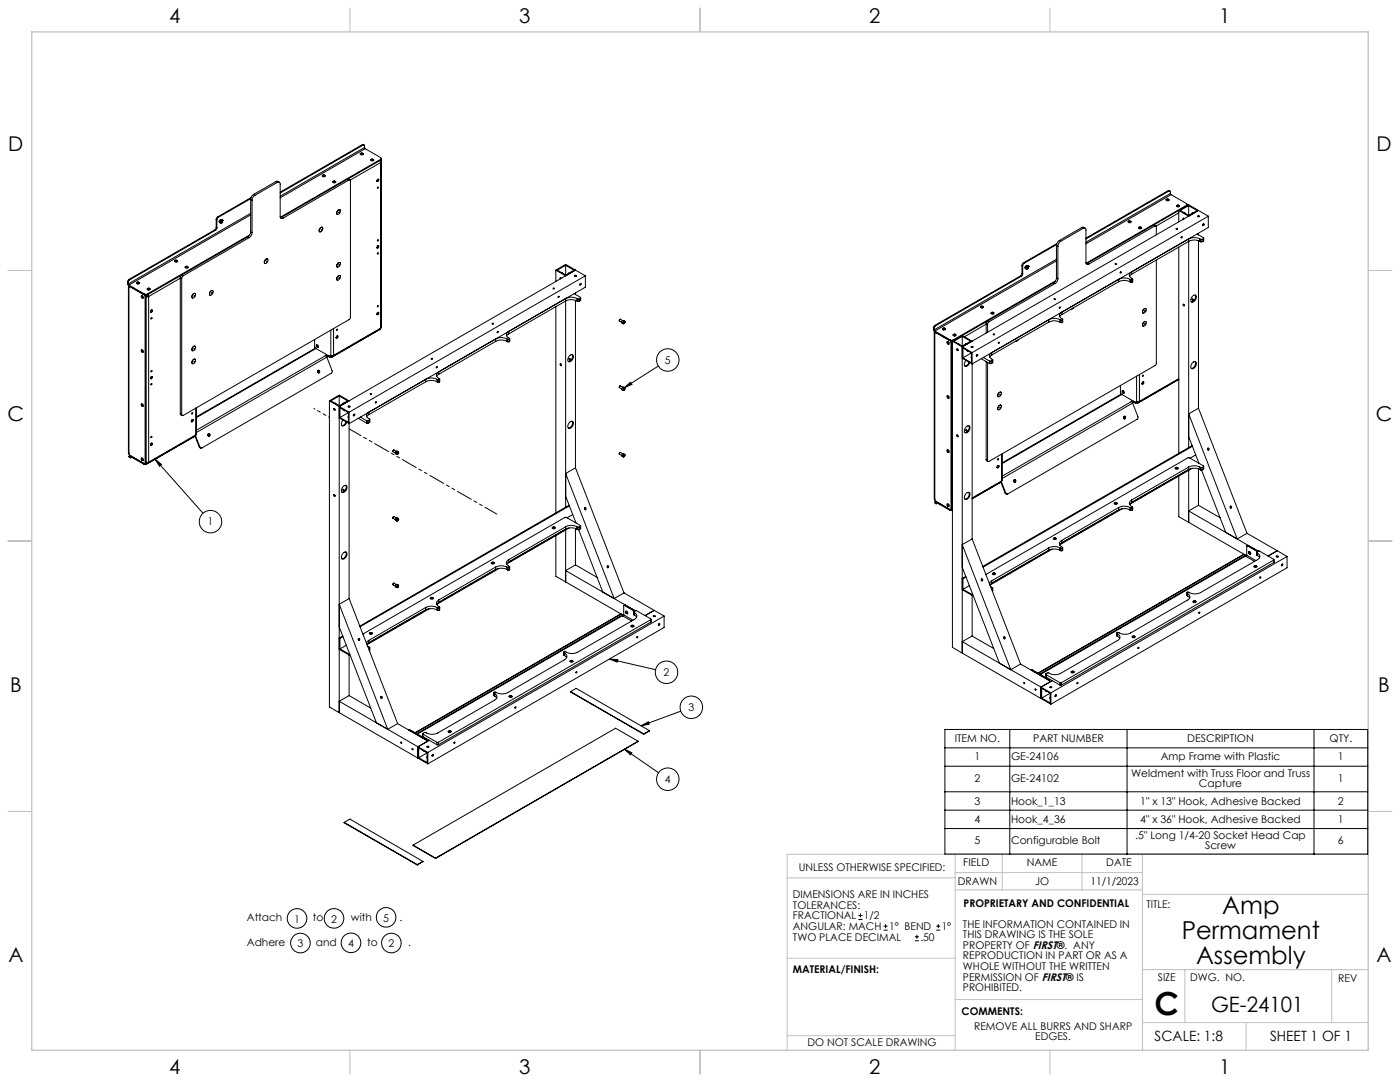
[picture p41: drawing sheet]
<svg xmlns="http://www.w3.org/2000/svg" width="559mm" height="432mm" viewBox="0 0 559 432" stroke-linecap="round" stroke-linejoin="round" font-family="sans-serif">
<defs><g id="words">
<text font-size="12.7" x="460.9" y="405.2">C</text>
<g font-size="9.9">
<text x="487.8" y="364.8">Amp</text>
<text x="471.7" y="374.6">Permament</text>
<text x="477.4" y="384.5">Assembly</text>
</g>
<text font-size="8.5" x="483.4" y="404">GE-24101</text>
<g font-size="8.1">
<text x="67.6" y="9.3">4</text>
<text x="207.3" y="9.3">3</text>
<text x="347" y="9.3">2</text>
<text x="486.7" y="9.3">1</text>
<text x="3.3" y="60.1">D</text>
<text x="549.4" y="60.1">D</text>
<text x="3" y="168">C</text>
<text x="549.1" y="168">C</text>
<text x="4" y="276">B</text>
<text x="550.1" y="276">B</text>
<text x="3.3" y="383.9">A</text>
<text x="549.4" y="383.9">A</text>
<text x="67.6" y="428.4">4</text>
<text x="207.3" y="428.4">3</text>
<text x="347" y="428.4">2</text>
<text x="486.7" y="428.4">1</text>
</g>
<g font-size="5.6">
<text x="460.9" y="415.2">SCALE: 1:8</text>
<text x="507" y="415.2">SHEET 1 OF 1</text>
</g>
<g font-size="4.2">
<text x="265.4" y="145.1">5</text>
<text x="82.9" y="209.7">1</text>
<text x="264.9" y="269.7">2</text>
<text x="274.8" y="283.7">3</text>
<text x="381.1" y="296.3">ITEM NO.</text>
<text x="412.3" y="296.3">PART NUMBER</text>
<text x="473.9" y="296.3">DESCRIPTION</text>
<text x="530.6" y="296.3">QTY.</text>
<text x="388.9" y="303.2">1</text>
<text x="403.6" y="303.2">GE-24106</text>
<text x="463.3" y="303.2">Amp Frame with Plastic</text>
<text x="534" y="303.2">1</text>
<text x="451.4" y="309.9">Weldment with Truss Floor and Truss</text>
<text x="265.4" y="312.4">4</text>
<text x="388.9" y="312">2</text>
<text x="403.6" y="312">GE-24102</text>
<text x="478.6" y="314.1">Capture</text>
<text x="534" y="312">1</text>
<text x="388.9" y="321.2">3</text>
<text x="403.6" y="321.2">Hook_1_13</text>
<text x="455.1" y="321.2">1&quot; x 13&quot; Hook, Adhesive Backed</text>
<text x="534" y="321.2">2</text>
<text x="388.9" y="328.5">4</text>
<text x="403.6" y="328.5">Hook_4_36</text>
<text x="455.1" y="328.5">4&quot; x 36&quot; Hook, Adhesive Backed</text>
<text x="534" y="328.5">1</text>
<text x="453.2" y="334.8">.5&quot; Long 1/4-20 Socket Head Cap</text>
<text x="388.9" y="336.9">5</text>
<text x="403.6" y="336.9">Configurable Bolt</text>
<text x="481" y="338.9">Screw</text>
<text x="534" y="336.9">6</text>
<text x="318.8" y="347.7">UNLESS OTHERWISE SPECIFIED:</text>
<text x="384.5" y="345.5">FIELD</text>
<text x="409.9" y="345.7">NAME</text>
<text x="441.6" y="345.7">DATE</text>
<text x="382.3" y="353.3">DRAWN</text>
<text x="413.2" y="353.3">JO</text>
<text x="435.3" y="353.3">11/1/2023</text>
<text x="316.5" y="358.5">DIMENSIONS ARE IN INCHES</text>
<text x="316.5" y="362.7">TOLERANCES:</text>
<text x="384.6" y="361.9">PROPRIETARY AND CONFIDENTIAL</text>
<text x="457.6" y="362.3">TITLE:</text>
<text x="98.5" y="367.6">Attach</text>
<text x="117.4" y="368.3">1</text>
<text x="124.9" y="367.6">to</text>
<text x="132.2" y="368.3">2</text>
<text x="140.1" y="367.6">with</text>
<text x="153" y="367.8">5</text>
<text x="159.5" y="367.6">.</text>
<text x="316.5" y="371.2">ANGULAR: MACH</text>
<text x="316.5" y="366.9">FRACTIONAL</text>
<text x="344.8" y="366.9">1/2</text>
<text x="354.9" y="371.2">1° BEND</text>
<text x="375.9" y="371.2">1°</text>
<text x="384.4" y="370.2">THE INFORMATION CONTAINED IN</text>
<text x="98.5" y="377.5">Adhere</text>
<text x="126.1" y="377.5">and</text>
<text x="146.6" y="377.5">to</text>
<text x="163" y="377.5">.</text>
<text x="316.5" y="375.4">TWO PLACE DECIMAL</text>
<text x="367.4" y="375.4">.50</text>
<text x="384.4" y="374.4">THIS DRAWING IS THE SOLE</text>
<text x="118.8" y="378.1">3</text>
<text x="138.9" y="378">4</text>
<text x="155.1" y="378.1">2</text>
<text x="384.4" y="382.9">REPRODUCTION IN PART OR AS A</text>
<text x="384.4" y="378.6">PROPERTY OF FIRST®. ANY</text>
<text x="316.5" y="388.4">MATERIAL/FINISH:</text>
<text x="384.4" y="387.1">WHOLE WITHOUT THE WRITTEN</text>
<text x="384.4" y="391.3">PERMISSION OF FIRST® IS</text>
<text x="384.4" y="395.6">PROHIBITED.</text>
<text x="462.2" y="391.3">SIZE</text>
<text x="475.1" y="391.3">DWG. NO.</text>
<text x="534.1" y="391.8">REV</text>
<text x="383.8" y="405.1">COMMENTS:</text>
<text x="388.8" y="410.9">REMOVE ALL BURRS AND SHARP</text>
<text x="322.3" y="417.6">DO NOT SCALE DRAWING</text>
<text x="413.2" y="415.2">EDGES.</text>
</g>
</g></defs>
<g fill="none" stroke="#c0c0c0" stroke-width=".4">
<path d="M139.7 3.2v9.5M279.4 3.2v9.5M419.1 3.2v9.5M3.1 107.9h9.6M546.1 107.9h9.5M3.1 215.9h9.6M546.1 215.9h9.5M3.1 323.8h9.6M546.1 323.8h9.5M314.2 350.3h67M381.2 340.9v78.2M381.2 355.1h74.8"/>
<path d="M381.2 348.2h74.8M400 340.9v14.2M431.9 340.9v14.2M456 340.9v78.2M456 356.9h90.1M546.1 340.9h-231.9v78.2M314.2 382.4h67.2M381.2 398.9h74.8M456 387h90.1M472.9 387v21.1M531.6 387v21.1M139.7 419.1v9.6"/>
<path d="M279.4 419.1v9.6M314.2 413.3h67M419.1 419.1v9.6M456 408.1h90.1M497.4 408.1v11"/>
</g>
<path d="M12.7 12.7h533.4v406.4h-533.4z" fill="none" stroke="#c0c0c0" stroke-width=".5"/>
<g fill="none" stroke="#000" stroke-width=".4">
<path d="M144.6 57.7l.7 .2M144.6 57.7l.3 .2M144.6 57.7l-32.8 19M144.9 57.9h.5l.1 1M144.9 57.9l-33.1 19.1M145.5 58.9l.3 .4M145.5 58.9l-33.7 19.4M145.8 59.3l6.2 3.7-.1 .6M145.8 59.3l-34 19.7M100 79.6l.6 .3M100 79.6v13M100.1 79.3l-13 7.4"/>
<path d="M100.2 78.9l-13.3 7.7M100.6 79.9v13M101.1 77.6l-.8 1-.3 1M101.1 77.6l.6 .4M101.7 78l-.8 1-.3 .9M110.1 72.5l.6-.2 .8 .4M110.1 72.5l.6 .3M110.1 72.5l-9 5.1M110.7 72.8a.7 .7 0 0 1 .8-.1 .7 .7 0 0 1 .3 .7v13a.69 .69 0 0 0 .3 .7 .69 .69 0 0 0 .9 0M110.7 72.8l-9 5.2M128.8 69.9l.2-.1a.5 .5 0 0 1 .7 .1 .5 .5 0 0 1 0 .7 .5 .5 0 0 1-.7 0l-.4-.4zM132.9 72.4l.2-.1a.51 .51 0 0 1 .7-.2 .51 .51 0 0 1 .1 .8 .51 .51 0 0 1-.7 .1l-.4-.3z"/>
<path d="M138.7 71.5l1 .3M138.7 71.5l.6 .3M138.7 71.5l-26.3 15.2M139.3 71.8l.6 .2-.2 55.1-66.6 38.7h-.4l-.2-.3M139.3 71.8l-26.3 15.3M144 61.2l.7 .1-.4 .2zM148.3 63.6l.6 .2-.4 .1zM150.6 71.8l.2-.2a.4 .4 0 0 1 .3 .6 .4 .4 0 0 1-.6 0zM150.6 71.7l.2 .2M150.7 74.7l-.1 .2M150.8 71.6v.3M150.8 71.9l-.3 .2"/>
<path d="M150.8 71.9h.1M150.8 71.5l.1 .4M150.9 71.9l-.4 .3M151 71.5l-.1 .6-.4 .3M151.6 64.1l.3 .8M151.9 64.2l.3 .3-.3 .4M151.9 63.6v.6M151.9 64.9v66.1M151.9 64.2l-.1 .1M151.9 63.6l-40 23.1M151.9 64.9l-12.1 7M152.2 63.5v.2"/>
<path d="M152.2 63.3l-.3 .6-13.1 7.6M152.2 64.5v66.1M152.2 63.7l-.5 .4M152.2 63.7v66.8M465.7 79.5l.6 .2-.5 .1zM466.3 76.1l.7 .1M466.3 76.1l.3 .1M466.3 76.1l-32.8 18.9M466.6 76.2l.5 .1v.9M466.6 76.2l-33.1 19.2M467.1 77.2l.3 .5M467.1 77.2l-33.6 19.5"/>
<path d="M467.4 77.7l6.3 3.6-.1 .6M467.4 77.7l-33.9 19.6M85.7 91.8l.3 .1M85.7 91.8l-34.2 19.7M86 91.9l-34.2 19.8M86.3 90.8l-.6 1M86.3 87.5l.3 .2M86.3 90.8l.3 .1M86.3 87.5v3.3M86.6 90.9l-.6 1M86.6 87.7v3.2M86.9 86.6l-.6 .9"/>
<path d="M86.9 86.6l.2 .1M87.1 86.7l-.5 1M87.5 88.3v.4l.5 .3M87.5 88.3l.3 .2M87.8 88.5l.1 .5 .4-.1M87.8 88.5h.3M88 88.4h.1M88 88.4v.1M88 88.5h.1M88 88.4l-.1 .1M88.2 88.2l.3 .1M88.3 87.9a.51 .51 0 0 1 .6 .4 .51 .51 0 0 1-.5 .6 .45 .45 0 0 1-.6-.3 .45 .45 0 0 1 .4-.5z"/>
<path d="M88.3 88.1l.2 .2M88.4 88.8h.1M88.4 88.7l.1 .1M88.5 88.8h.1M88.5 88.3l-.4 .2M88.5 88.3l.1 .1M88.6 87.9h.1M88.7 87.8l-.7-.2-.5 .7M88.7 88h.1M88.7 87.9l-.1 .1M88.7 87.9h.1M88.8 88.1v-.1a.54 .54 0 0 0-.7-.1 .54 .54 0 0 0-.3 .6"/>
<path d="M88.8 88.1h.1M98.9 94.5l.6 .3M98.9 94.5l-26.4 15.2M99.5 94.8l-26.4 15.3M99.7 93.8l-40.9 23.5M100 92.6l-.4 1.2-.7 .7M100 92.6l.6 .3M100 85.8l-48.5 28M100 85.1l-48.8 28.2M100.6 92.9l-.4 1.2-.7 .7M112.4 86.7l-.5 .2M112.4 86.7l.6 .4"/>
<path d="M127.6 92.5h.1M127.8 91.1a.62 .62 0 0 1 .9-.3 .62 .62 0 0 1 0 1l-.4 .5a.6 .6 0 0 1-.9 .1 .6 .6 0 0 1 .1-1zM128.2 91.7h.2l-.1 .2zM128.6 90.7a1.18 1.18 0 0 0-1 1.8M128.6 90.7h.1M134.6 85.5h.1M134.9 84a.59 .59 0 0 1 .9-.2 .59 .59 0 0 1-.1 1l-.2 .4a.66 .66 0 0 1-1 .2 .66 .66 0 0 1 .2-1.1zM135.3 84.6v.3zM135.7 83.7a1.15 1.15 0 0 0-1.1 .6 1.15 1.15 0 0 0 0 1.2M150.6 98.4l.2-.3a.4 .4 0 0 1 .3 .6 .4 .4 0 0 1-.6 .1zM150.6 98.3l.2 .1M150.7 95.8l-.1 .2"/>
<path d="M150.8 98.2v.2M150.8 98.4l-.3 .3M150.8 98.4h.2M150.8 98.1l.2 .3M151 98.4l-.5 .4M151 98.4l-.5 .6M151 98.1v.3M421.7 97.9l.5 .4M421.7 97.9v13M421.7 97.6l-12.9 7.5M421.8 97.2l-13.3 7.7M422.2 98.3v12.9"/>
<path d="M422.8 96l-.8 .9-.3 1M422.8 96l.6 .3M423.4 96.3l-.8 .7-.4 1.3M431.8 90.8l.5-.1 .8 .4M431.8 90.8l.5 .3M431.8 90.8l-9 5.2M432.3 91.1a.69 .69 0 0 1 .8 0 .69 .69 0 0 1 .4 .7v12.9a.7 .7 0 0 0 .3 .8 .7 .7 0 0 0 .8-.1M432.3 91.1l-8.9 5.2M460.4 89.9l1 .2M460.4 89.9l.6 .3M460.4 89.9l-26.4 15.2M461 90.2l.4-.1 .1 .4v3.2"/>
<path d="M461 90.2l-26.4 15.2M469.4 91.2l.4-.1 .2 .3-.5 .1zM469.5 91.5h.3M469.7 82.1l-.1 .2a.56 .56 0 0 0 .8 .4 .56 .56 0 0 0 .2-.8l-1 .2M470 81.9l.6 .2-.5 .2zM470.5 84l4 2.3 3.9-2.3M470.5 84l4-2.3 3.9 2.3M470.5 84v4.5M470.5 98.6v82.3M470.5 84l-10.1 5.9M470.5 85l-9 5.2M471.6 94.5l-.2 .2"/>
<path d="M471.6 94.4l.2 .3-.2 .3zM472.5 87.1v.3M472.7 87.3l-.4-.3v.5M472.7 85l.3 .2M472.8 84.9v.1M473.6 81.9l-40.1 23.2M473.8 81.8l.1 .3M473.8 81.6l-.2 .6v-.3M474.5 95.4l2-.6 2.4 .6M474.5 95.4l-22.8 13.1M474.5 82.1v3.9M474.5 95.4v83.2"/>
<path d="M474.5 82.1l3.3 1.9-3.3 2M474.5 82.1l-3.4 1.9 3.4 2M475.8 85.1v.1M476.1 84.9v.1M476.1 85l-.3 .1M477.8 93.4l2.5 1.5v.3M478 86.1l.5-.1 .3 .3-.5 .2zM478 86.4l.6 .1M478.4 84l-94.3 54.4M478.4 84l3.9 2.3M478.4 93.1v.6M478.4 96.1v66.8"/>
<path d="M478.9 96.3l-2-.5-2.2 .4-23 13.2M478.9 95.4l.3 .1M478.9 95.4v.9M478.9 96.3l.3 .2M479.2 95.5h.6M479.2 96.5h.6M479.2 95.5v1M479.8 95.5v1M480.2 89.4l.3-.1 .1 .3-.5 .5zM480.3 89.4h.1M480.3 89.3l-.3 .6M480.3 95.2l-.5 .3"/>
<path d="M480.3 95.2v1M480.3 96.2l-.5 .3M480.4 95l-.1 1.2M482.3 86.3v4.5l-94.3 54.4-3.9-2.2M482.3 86.3l-94.3 54.4M50.9 113.1l.6 1M50.9 112.5l.3 .1M50.9 113.1l.3 .2M50.9 112.5v.6M51.2 113.3l.3 .5M51.2 112.6v.7M51.3 114.4v66.2l.2 .3"/>
<path d="M51.5 114.1l-.2 .2 .2 .5M51.5 111.5l-.6 1M51.5 114.1l.1 .2M51.5 113.8l6.1 3.5M51.5 113.8v.3M51.5 114.1l6.1 3.6M51.5 111.5l.3 .2M51.8 111.7l-.6 .9M54.8 112.7l.7 .2-.4 .1zM56.4 118a.53 .53 0 0 1 .8 .3 .53 .53 0 0 1-.5 .7zM57.6 117.7l-6.1-3.4v66.9l.3 .5M57.6 117.7l.3 .4"/>
<path d="M57.6 117.3h1.2M57.6 117.7h1.2M57.6 117.3v.4M57.9 118.1v66.8M58.2 117.8v.2M58.2 118l-.3 .1M58.2 118v66.7M58.5 118.1l-.3 .2h1.1M58.5 118.1h.6M58.5 117.8l-.3 .2M58.5 117.8v.3M58.7 115.3a.54 .54 0 0 1 .8-.4 .54 .54 0 0 1 .2 .8h-.7z"/>
<path d="M58.8 117.7l.3 .4M58.8 117.7h.1M58.8 117.3v.4M59 117.5l.3 .8M59.1 118.1l.2 .2M59.1 115.1l.6 .2-.5 .1zM59.3 118.3v66.1M69.7 104.1l.3 .4a.54 .54 0 0 0 .8 .1 .54 .54 0 0 0-.1-.8 .54 .54 0 0 0-.8 .1l-.2 .2M70 104l.6 .1-.5 .1zM72 110.7l.5 .3M72 110.7v54.4M72 111l-12.7 7.3"/>
<path d="M72.5 109.7l-.5 1M72.5 111v54.5M72.5 109.7l.6 .4M72.5 109.7l-13.7 8M73.1 110.1l-.6 .9M73.9 106.5l.4-.2a.49 .49 0 0 1 .6 0 .49 .49 0 0 1 .1 .7 .49 .49 0 0 1-.7 0l-.4-.2zM77.1 117.3a.6 .6 0 0 1 .9 0 .6 .6 0 0 1-.1 .9l-.2 .3a.66 .66 0 0 1-1.1 .3 .66 .66 0 0 1 .2-1.1zM77.8 117.1a1.14 1.14 0 0 0-1 .6 1.14 1.14 0 0 0 0 1.2M77.8 117.1h.1M83.8 117.8h.1M84 116.3a.62 .62 0 0 1 1-.2 .62 .62 0 0 1-.1 1 .73 .73 0 0 1-1.1 .7 .73 .73 0 0 1 .1-1.3zM84.5 116.8v.4z"/>
<path d="M84.9 116a1.16 1.16 0 0 0-1.1 1.8M106.1 103.5a.62 .62 0 0 1 .9 .1 .62 .62 0 0 1-.2 .9l-.3 .4a.63 .63 0 0 1-1 .1 .63 .63 0 0 1 .2-1zM106.4 104.2v.3zM106.8 103.4a1.15 1.15 0 0 0-1.1 1.7M134.6 111.8h.1M134.6 106.6h.1M134.9 110.2a.6 .6 0 0 1 .9-.1 .6 .6 0 0 1-.1 1 .73 .73 0 0 1-1 .7 .73 .73 0 0 1 0-1.3zM135 104.9a.64 .64 0 0 1 1 .2 .64 .64 0 0 1-.4 .9l-.2 .4a.64 .64 0 0 1-1 0 .64 .64 0 0 1 .3-1zM135.3 110.9v.3zM135.3 105.7v.3zM135.7 110a1.18 1.18 0 0 0-1.1 1.8M135.7 104.8a1.18 1.18 0 0 0-1.1 1.8"/>
<path d="M150.7 101l-.1 .2M220.9 115.3h.2M221.9 107.8l3.9 2.3 3.9-2.3M221.9 107.8v4.5M221.9 107.8l3.9-2.3 3.9 2.3M222.8 118.4h.4l-.3 .4zM222.9 118.3l-.1 .2M223.8 110.8l.1 .4M224 111.1l-.4-.2v.4M224.1 108.8l.3 .1M224.1 108.8h.1M225.8 119.1l2-.5 2.5 .5"/>
<path d="M225.8 105.9v3.8M225.8 119.1v83.3M225.8 119.1l-22.7 13.2M225.8 105.9l3.3 1.9-3.3 1.9M225.8 105.9l-3.4 1.9 3.4 1.9M227.2 108.9h.1M227.4 108.8h.1M227.5 108.8l-.3 .1M229.1 117.2l2.6 1.4v.4M229.3 110l.4-.2 .4 .3-.5 .2zM229.4 110.2h.6M229.7 107.8l-94.3 54.4"/>
<path d="M229.7 107.8l3.9 2.3M229.7 116.9v.6M229.7 119.9v66.8M230 110.2h.1M230.3 119.1v1M230.3 119.1l.2 .2M230.5 119.3h.6M230.5 119.3v1M231.1 119.3v1M231.7 119v.9M231.7 119l-.6 .3M231.7 119.9l-.6 .4"/>
<path d="M231.7 113.1v.1M231.7 113.1l-.3 .6M231.8 118.8l-.1 1.1M233.6 110.1l-94.3 54.4M233.6 110.1v4.5l-94.3 54.5-3.9-2.3M407.4 110.1l.2 .1M407.4 110.1l-34.3 19.8M407.6 110.2l-34.2 19.8M407.9 109.1l-.5 1M407.9 105.9l.3 .1M407.9 109.1l.3 .2M407.9 105.9v3.2"/>
<path d="M408.2 109.3l-.6 .9M408.2 106v3.3M408.5 104.9l-.6 1M408.5 104.9l.3 .2M408.8 105.1l-.6 .9M409.2 106.6v.4l.4 .4M409.2 106.6l.3 .2M409.5 106.8l.1 .5 .5-.2M409.5 106.8l.2 .1M409.6 106.8h.1M409.6 106.8v.1M409.7 106.9h.1"/>
<path d="M409.8 106.4l.1-.1a.41 .41 0 0 1 .6 .1 .41 .41 0 0 1-.2 .6 .44 .44 0 0 1-.7 .3 .44 .44 0 0 1 .1-.8zM409.9 106.5l.2 .2M410 106.4l.1 .3M410 107.1h.1M410 107.2h.1M410 107.1v.1M410.1 107.1h.1M410.1 106.7l-.4 .2M410.1 106.7h.1M410.2 106.3h.1M410.3 106.3h.1M410.3 106.4h.1"/>
<path d="M410.3 106.3l-.1 .1M410.3 106.1l-.7-.2-.4 .7M410.5 106.4a.54 .54 0 0 0-.7-.2 .54 .54 0 0 0-.3 .6M410.5 106.4v.1M420.5 112.9l.6 .3M420.5 112.9l-26.3 15.2M420.8 119.3l.5 .2-.4 .1zM420.9 119.6h.2M421.1 113.2l-26.4 15.2M421.3 112.1l-40.9 23.6M421.7 110.9l-.4 1.2-.8 .8M421.7 110.9l.5 .3"/>
<path d="M421.7 104.1l-48.6 28M421.7 103.5l-48.8 28.2M422.2 111.2l-.3 1.3-.8 .7M434 105.1l-.4 .1M434 105.1l.6 .3M445.2 105.5h.3M446.5 112.4l2.1-.5 2.4 .5M446.5 112.4l-22.7 13.2M447.2 108.5l.3 .1-.3 .4zM447.3 108.5l-.2 .3M451 111.5l-1.3-.5-2.2 .1-1 .4v.9M451 111.5l.3 .1"/>
<path d="M451 111.5v.9M451 112.4l.3 .2M451.3 111.6h.5M451.3 112.6h.5M451.3 111.6v1M451.7 108.5a1.57 1.57 0 0 0-.8 1.6 1.57 1.57 0 0 0 1.2 1.3l-.1 .1M451.7 109.4l-.8 .8M451.7 108.5v.9M451.8 111.6v1M452 111.5l-.2 .1M452 111.5v1M452 112.5l-.2 .1"/>
<path d="M452.1 111.4l-.1 1.1M461.5 103.8v41.1l-.2 .7-66.6 38.6h-.4l-.1-.4M475.9 118.4a.94 .94 0 0 1 1.4-.5 .94 .94 0 0 1 0 1.5l-.3 .5a.94 .94 0 0 1-1.3 .7 .94 .94 0 0 1-.3-1.5zM475.9 119.3h.1a.4 .4 0 0 1 .5 .4 .4 .4 0 0 1-.6 .3 .4 .4 0 0 1-.1-.6zM476.1 119.3l.3 .5M477.1 117.8a2.01 2.01 0 0 1-1.6 2.6M60.3 123.8h.1a.37 .37 0 0 1 .4 .3 .37 .37 0 0 1-.3 .4 .37 .37 0 0 1-.4-.3zM60.3 123.9h.2M60.3 127l.4-.1-.3 .5zM60.4 126.9l-.1 .2M60.4 123.8l.1 .1M60.5 123.7l.1 .3"/>
<path d="M60.5 123.9l-.4 .4M60.5 123.9l.1 .1M60.6 124l-.5 .4M60.6 123.6v.6l-.5 .4M77 138.5a.64 .64 0 0 1 1.1-.2 .64 .64 0 0 1-.2 1l-.3 .4a.64 .64 0 0 1-1 .1 .64 .64 0 0 1 .2-1zM77.5 139l-.1 .3zM77.8 138.2a1.16 1.16 0 0 0-1 1.8M77.8 138.2h.1M125.6 135.5l.1 3.3 6.1 3.5 .2-.2M125.9 138.9l-47.5 27.5M126.1 139.1l-47.7 27.6M126.3 137.6h.1"/>
<path d="M132 131.8v10.3M133.1 131.1v10.7M134.3 134.3l.2-.2a.4 .4 0 0 1 .3 .6 .4 .4 0 0 1-.6 .1zM134.4 134.2l.1 .1M134.5 131.4l-.2 .3M134.5 134.3h.2M134.5 134.3l-.3 .4M134.7 134.3l-.5 .5M134.7 134v.6l-.5 .3M150.7 124.8l.2-.1a.42 .42 0 0 1 .2 .6 .42 .42 0 0 1-.6 0zM150.7 124.8l.1 .1M150.7 122l-.1 .2"/>
<path d="M150.8 124.7v.2M150.8 124.9l-.3 .4M150.8 124.9h.2M150.8 124.7l.2 .2M151 124.9l-.5 .5M151 124.6l-.1 .7-.4 .3M151.7 131.4h.1M151.7 131.4l-19.1 11.1M151.9 131.2l-.2 .2M151.9 131l-.1 .3-18.8 10.9M151.9 131l-18.8 10.8M152.2 130.6l-.3 .4"/>
<path d="M152.2 130.5v.1M152.2 130.5h.1M196.6 129.3h.2M197.8 135.3l2.1-.6 2.5 .6M197.8 136.2l1.7-.5 1.5 .1 1.4 .4M197.8 135.3v.9M197.8 135.3l-22.7 13.1M197.8 136.2l-22.7 13.2M198.6 132.4l-.2 .2M198.6 132.3l.3 .2-.3 .3zM202.4 135.3v.9M202.4 135.3l.2 .1"/>
<path d="M202.4 136.2l.2 .2M202.6 135.4h.6M202.6 136.4h.6M202.6 135.4v1M203.1 132.3a1.58 1.58 0 0 0-.9 1.6 1.58 1.58 0 0 0 1.2 1.3l-.1 .1M203.1 133.2l-.9 .9M203.1 132.3v.9M203.2 135.4v1M203.3 135.3v1M203.3 135.3l-.1 .1M203.3 136.3l-.1 .1M203.4 135.2l-.1 1.1"/>
<path d="M221.9 122.4v82.3M230.3 120.1l-1.7-.5-2.5 .4-23 13.2M230.3 120.1l.2 .2M230.5 120.3h.6M247.2 128h.1M247.5 127.5l-.3 .6 .9 .5M247.5 127.5l1 .5M247.5 127.4l-.3 .6M247.5 127.4h.1M249 128.3a.4 .4 0 0 1 .4 .6 .4 .4 0 0 1-.7 0zM249 128.5v.1M249 128.6l-.2 .2 .3 .2"/>
<path d="M249 128.6l.3 .1M249.1 128.4l-.3 .4 .3 .2M249.1 128.4l.2 .3M249.3 128.7l-.2 .3M249.4 128.2l.1 .2M249.4 128.2l-.6 .2v.8l-.7-.5M249.4 128.2l-.8-.3-.5 .8M372.6 131.5l.5 1M372.6 130.8l.3 .2M372.6 131.5l.3 .2M372.6 130.8v.7M372.9 131.7l.2 .4"/>
<path d="M372.9 131v.7M372.9 132.8v66.1l.2 .3M373.1 132.5l-.2 .3 .2 .3M373.1 129.9l-.5 .9M373.1 132.5l.1 .1M373.1 132.5l6.2 3.5M373.1 132.1l6.2 3.6M373.1 132.1v.4M373.1 129.9l.3 .1M373.4 130l-.5 1M376.5 131.1h.6l-.4 .2zM378.1 136.3a.53 .53 0 0 1 .8 .3 .53 .53 0 0 1-.5 .7l-.4-.5z"/>
<path d="M379.3 136l-6.1-3.4-.1 67 .2 .4 6 3.4 .3-.1M379.3 136l.3 .5M379.3 135.7h1.1M379.3 135.7v.3M379.6 136.5v66.8M379.8 136.1l.1 .2M379.9 136.3v66.8M379.9 136.3l-.3 .2M380.2 136.5l-.3 .2 .3 .1M380.2 136.2l7.8 4.5M380.2 136.1v122.2l3.9 2.3M380.2 136.2l-.3 .1"/>
<path d="M380.4 135.7v.3h-1.1M380.5 133.5l.2-.1a.52 .52 0 0 1 .8 0 .52 .52 0 0 1-.1 .7 .52 .52 0 0 1-.7 0l-.3-.3zM380.7 133.5l.6 .1-.4 .2zM381.9 139.2h.1a.4 .4 0 0 1 .5 .4 .4 .4 0 0 1-.5 .4 .4 .4 0 0 1-.2-.7zM382.1 139.2l.3 .6M382.4 137.2l.3 .1M384.1 134.2v3.9M384.1 138.4v122.2M384.1 133.9l3.9 2.3-3.9 2.2M384.1 134.2l3.4 2-3.4 1.9M384.1 134.2l-3.4 2 3.4 1.9M385.4 137.3h.1"/>
<path d="M385.7 137.2l-.3 .1M386 139.9l.3 .2M386 139.9h.1M387.6 138.3a.42 .42 0 0 1 .7-.2 .42 .42 0 0 1 0 .7 .42 .42 0 0 1-.7-.2zM387.7 138.6h.6M391.6 122.3l.7 .1-.5 .2zM393.6 129l.6 .4M393.6 129v3.9M393.6 129.4l-8.7 5M394.2 128.1l-14 8.1M394.2 128.1l-.6 .9M394.2 129.4v3.2"/>
<path d="M394.2 128.1l.5 .3M394.7 128.4l-.5 1M396.4 133.3l.6 .1-.4 .2zM396.6 133.6h.2M398.6 136.6l-.1 .2M398.7 136.6l.2 .2-.3 .3zM406.5 135.5l-1 .6M418.6 127.6l1.7-.5h1.1l1.7 .5M418.6 128.6l2.1-.6 2.4 .6M418.6 127.6l-22.7 13.1M418.6 127.6v1M418.6 128.6l-22.7 13.1"/>
<path d="M422.9 122.6h.3l-.3 .5zM422.9 122.6l-.1 .2M423.1 127.6l.3 .1M423.1 127.6v1M423.1 128.6l.3 .1M423.4 127.7h.5M423.4 128.7h.5M423.4 127.7v1M423.8 125.6v-1a1.57 1.57 0 0 0-.8 1.6 1.57 1.57 0 0 0 1.2 1.3l-.1 .2M423.8 125.6l-.8 .8M423.9 127.7v1M424.1 127.7h-.2"/>
<path d="M424.1 127.7v1M424.1 128.7h-.2M424.2 127.5l-.1 1.2M428.4 122.9l-1 .6M456.4 123.5l.2-.1a.59 .59 0 0 1 .9-.1 .59 .59 0 0 1-.1 .9l-.4 .5a.64 .64 0 0 1-1 0 .64 .64 0 0 1 .3-1zM456.4 128.7l.2-.1a.6 .6 0 0 1 .9-.1 .6 .6 0 0 1-.1 .9 .73 .73 0 0 1-1.1 .8 .73 .73 0 0 1 0-1.3zM457 124l-.1 .3zM457 129.2l-.1 .3zM457.3 123.2a1.15 1.15 0 0 0-1 1.8M457.3 128.3a1.16 1.16 0 0 0-1 1.8M457.3 123.2h.1M457.3 128.3h.1"/>
<path d="M472.5 121.4l.3 .6M60.3 150.5l.2 .1M60.4 153.1l.3 .2-.4 .3zM60.4 150.3a.37 .37 0 0 1 .4 .3 .37 .37 0 0 1-.3 .4 .37 .37 0 0 1-.4-.2zM60.4 148l-.1 .2M60.4 153.1l-.1 .3M60.4 150.3l.1 .3M60.5 150.3l.1 .3M60.5 150.6l-.4 .3M60.5 150.6h.1M60.6 150.6l-.5 .4M60.6 150.2v.5l-.5 .4"/>
<path d="M77.2 143.6a.59 .59 0 0 1 .9 0 .59 .59 0 0 1-.2 .9 .72 .72 0 0 1-1.1 .7 .72 .72 0 0 1 .1-1.3zM77.4 144.3h.2l-.1 .2zM77.8 143.4a1.15 1.15 0 0 0-1 .6 1.15 1.15 0 0 0 0 1.2M77.8 143.4h.1M126.8 148.4h.1M126.9 148.2h.3M127.1 147.8l.4 .4-.3 .6M127.2 148.2l-.2-.2-.2 .2M127.2 148.2l-.1 .4-.3-.2M127.4 148.1l-.3 .6-.3-.1 .1-.4M127.4 148.1l-.4-.2-.1 .3M127.4 148.1l-.2 .1"/>
<path d="M130 141.9l.5 .6M130 141.8l.5 .3M130 141.8v.1M130 141.9l-51.6 29.8M130.4 142.3l.1 .1M130.5 142.5l2 5.4-.1 1-51.9 29.9-.7-.4M130.5 142.5l-52.1 30.1M130.5 142.1v.3M130.9 141.8l.6 .3v.4M130.9 141.8l-.4 .3M130.9 141.8v.3M130.9 142.1l.6 .4"/>
<path d="M130.9 142.1l-.4 .3M131.5 142.5h1.1M131.5 160v122.2l39.3 22.6M131.5 160l3.9-2.3 3.9 2.3-3.9 2.2M131.5 160l3.9 2.2M132 141.8h1.1M132.3 142l-.4 .3M132.3 142l-.3 .1M132.3 141.9v.1M132.3 142l.3 .1M132.6 142.1l-.6 .2M132.6 142v.5"/>
<path d="M133.1 141.8v.3h-.5M135.4 158v3.9M135.4 158l3.4 2-3.4 1.9M135.4 158l-3.4 2 3.4 1.9M147.7 157.2l.6 .1zM147.9 157.4h.3M169.9 151.4l2.1-.6 2.4 .6M169.9 152.4l1.7-.6h1.2l1.6 .6M169.9 151.4v1M169.9 151.4l-22.7 13.1M169.9 152.4l-22.7 13.1M172.1 143.1l.6 .1-.4 .1z"/>
<path d="M172.2 143.3h.3M174.2 146.4h.4l-.4 .5zM174.2 146.4l-.1 .2M174.4 151.4v1M174.4 151.4l.3 .2M174.4 152.4l.3 .1M174.7 151.6h.6M174.7 152.5h.6M174.7 151.6v.9M175.1 148.4a1.68 1.68 0 0 0-.7 1.6 1.68 1.68 0 0 0 1.1 1.4h-.1M175.1 149.4l-.8 .8M175.1 148.4v1"/>
<path d="M175.3 151.6v.9M175.4 151.4v1M175.4 151.4l-.1 .2M175.4 152.4l-.1 .1M175.5 151.3l-.1 1.1M223.6 145.2l.4 .1v.6l-.4-.2zM223.8 145.2l.3 .5M227.2 142.1l.2-.1a.87 .87 0 0 1 1.3-.4 .87 .87 0 0 1 0 1.4l-.3 .7a.94 .94 0 0 1-1.4 .7 .94 .94 0 0 1-.2-1.6zM227.2 143.1l.4 .2v.5l-.3-.1zM227.4 143.1l.4 .6M228.4 141.5a2.04 2.04 0 0 1-1.6 2.8M247.5 154l-.3 .6"/>
<path d="M248.5 154.5l.9 .3-.6 .3v.7l-.7-.5zM248.5 154.5l-.8-.5-.4 .2-.1 .5 .9 .5M248.8 155.4l.3 .2M249 154.9a.4 .4 0 0 1 .4 .5 .4 .4 0 0 1-.7 .1zM249 155v.2M249 155.2l-.2 .2M249 155.2l.3 .1M249.2 154.7l2.5-2.2 .5 .9zM249.3 155.3l-.2 .3M249.3 155.3v-.3l-.3 .1 .1 .5M262.7 146.1l-13.5 8.6M385.6 143.9l-.5 .7a.95 .95 0 0 0 .2 1.6 .95 .95 0 0 0 1.4-.7l.4-.8"/>
<path d="M386.8 144.5l-.8 1.2-.9 .3M387.7 142.5v.3M387.7 140.9l-3.3-2v3.9M387.7 140.9v3.9l-3.3-2M387.7 140.9l-3.3 1.9M388 140.7v74.4M389.9 141.6l.4 .1-.4 .5zM390 141.5l-.3 .5M391.7 143.2l3.3 1.9M392.5 142.7l2.5 1.4M393.6 144.3v39.2M394.2 144.6v39.2"/>
<path d="M395 144.1h.6M395 145.1h.6M395 144.1v1M395.6 144.1v1M395.9 140.7a1.54 1.54 0 0 0-.9 1.6 1.54 1.54 0 0 0 1.3 1.3l-.2 .2M395.9 141.7l-.9 .8M395.9 140.7v1M396.1 143.8l-.5 .3M396.1 143.8v1M396.1 144.8l-.5 .3M396.3 143.6l-.2 1.2M398.7 156.8a.64 .64 0 0 1 1-.1 .64 .64 0 0 1-.2 1 .72 .72 0 0 1-1.1 .6 .72 .72 0 0 1 .2-1.3z"/>
<path d="M399.5 156.5a1.19 1.19 0 0 0-1 1.8M399.5 156.5h.1M447.2 153.8v3l.3 .5M447.5 157.3l5.9 3.4 .3-.2M447.5 157.3l-47.5 27.4M447.8 157.4l-47.8 27.6M448 156h.1M453.7 150.1v10.4M454.8 149.5v10.7M456 152.6l.1-.1a.4 .4 0 0 1 .4 .5 .4 .4 0 0 1-.7 .1zM456.1 152.5l.1 .1M456.1 149.8l-.1 .2"/>
<path d="M456.2 152.4l.1 .2M456.2 152.6l-.4 .4M456.2 152.6h.1M456.3 152.6l-.5 .5M456.4 152.4l-.2 .7-.3 .2M470.5 151.1l-15.7 9.1M475.9 144.9l.1-.2a.87 .87 0 0 1 1.3-.3 .87 .87 0 0 1 .1 1.4l-.4 .7a.95 .95 0 0 1-1.4 .7 .95 .95 0 0 1-.2-1.6zM477.1 144.3a1.99 1.99 0 0 1-1.6 2.7M60.3 177.1l.1 .1M60.4 174.2l.3 .2-.4 .3zM60.4 176.9a.4 .4 0 0 1 .3 .6 .4 .4 0 0 1-.6 0zM60.4 174.2l-.1 .2"/>
<path d="M60.4 176.9v.3M60.4 177.2l-.3 .2M60.4 177.2h.2M60.5 176.8l.1 .4M60.6 177.2l-.5 .3M60.6 176.8l-.1 .6-.4 .3M72 165.1l.7 .7M72 165.1l.5 .4M76.3 168.1l.1 .1M76.4 168v.1M76.4 168.1v.1M76.5 167.7l.2-.2a.41 .41 0 0 1 .3 .6 .41 .41 0 0 1-.7 0z"/>
<path d="M76.7 164.8l-.1 .2M76.7 167.5l-.3 .6M76.8 167.5v.4l-.4 .3M76.9 167.4l-.1 .7-.4 .2M77.8 174.1l-.2 .1M77.9 174l1.7 4.4M78 173.9l1.8 4.5M78.1 173.6l-.1 .4-19.5 11.2M78.1 173.6l-18.8 10.8M78.1 162.9v10.7M78.4 162.7v10.5l-.3 .4M79.6 178.4l.4 .5 .4-.1"/>
<path d="M79.8 178.4h-.2M83 173.4l.3-.2 .3 .2M83 173.7h.1M83 173.4l.1 .1M83.1 173.5v.3M83.3 173l.4 .5-.3 .6M83.4 173.5h-.4M83.4 173.5l-.1 .4-.3-.2M83.4 173.5h-.3M83.6 173.4a.34 .34 0 0 1-.1 .5 .34 .34 0 0 1-.5-.1M83.6 173.4l-.2 .1M133.2 163l.5 .4v.3l-.5-.2z"/>
<path d="M133.4 163l.3 .5M133.7 160.9l.3 .2M135.4 162.2v122.2M135.4 162.2l3.9 2.3M136.9 167.6l-.5 .8a.95 .95 0 0 0 .2 1.5 .95 .95 0 0 0 1.4-.6l.4-.8M137.1 160.9l-.3 .2M137.4 163.7l.3 .2M138.1 168.3l-.6 1.1-1 .4M139 162.1l.8 .1-.5 .3zM139 162.4h.7M139.1 166.3v.3M139.1 166.6h-.1"/>
<path d="M139.1 164.7l-3.4-2v3.9M139.1 164.7v3.9l-3.4-2M139.1 164.7l-3.4 1.9M139.3 164.5v74.4M141.2 165.4l.3-.2 .1 .4-.5 .4zM141.3 165.3l-.3 .5M143 166.9l3.4 2M143.8 166.4l2.6 1.5M146.4 168.9h.5M146.4 167.9h.5M146.4 167.9v1M146.9 167.9v1"/>
<path d="M147.2 164.5a1.58 1.58 0 0 0-.8 1.6 1.58 1.58 0 0 0 1.2 1.4l-.1 .1M147.2 165.5l-.8 .8M147.2 164.5v1M147.5 167.6v1M147.5 167.6l-.6 .3M147.5 168.6l-.6 .3M147.6 167.4l-.1 1.2M149.9 160.4l-.1 .3M150 160.4l.2 .2-.3 .3zM157.1 179.6l-.3 .6M157.1 179.6h.1M227.4 168.5a.87 .87 0 0 1 1.2-.3 .87 .87 0 0 1 .1 1.3l-.3 .8a.94 .94 0 0 1-1.4 .6 .94 .94 0 0 1-.2-1.5z"/>
<path d="M228.4 168.1a2.04 2.04 0 0 1-1.6 2.7M378.1 179.5a.53 .53 0 0 1 .7 .3 .53 .53 0 0 1-.4 .7l-.4-.4zM381.8 173.6h.4l.1 .7-.3-.1zM382.1 173.6l.3 .5M385.5 171.5h.2a.4 .4 0 0 1 .5 .4 .4 .4 0 0 1-.6 .3 .4 .4 0 0 1-.1-.6zM385.7 170.3a.87 .87 0 0 1 1.2-.3 .87 .87 0 0 1 .1 1.3l-.3 .7a.95 .95 0 0 1-1.4 .7 .95 .95 0 0 1-.2-1.5zM385.7 171.5l.3 .5M386.7 169.9a1.98 1.98 0 0 1-1.6 2.7M398.8 161.9a.6 .6 0 0 1 .9 0 .6 .6 0 0 1-.1 .9l-.3 .4a.62 .62 0 0 1-1 .2 .62 .62 0 0 1 .1-1zM399.1 162.6v.3zM399.5 161.7a1.2 1.2 0 0 0-1 1.8M399.5 161.7h.1"/>
<path d="M448.4 166.8h.1M448.6 166.5l-.1 .4M448.6 166.5h.3M448.7 166.1l.4 .5-.3 .6M448.9 166.5l-.3-.2-.2 .3M448.9 166.5l-.1 .4-.4-.1M449 166.5v.4h-.5M449 166.5l-.4-.2v.2M449 166.5h-.1M451.6 160.3l.5 .6M451.6 160.1l.5 .3M451.6 160.1v.2"/>
<path d="M451.6 160.3l-51.6 29.7M452 160.7h.1M452.1 160.9l2.1 5.4-.2 .9-51.8 30-.8-.5M452.1 160.9l-52.1 30.1M452.1 160.4v.3M452.5 160.2l.6 .3v.3M452.5 160.2l-.4 .2M452.5 160.2v.3M452.5 160.5l.6 .3M452.5 160.5l-.4 .2M453.1 160.8h1.1M453.7 160.2h1.1"/>
<path d="M454 160.3l-.4 .4 .6-.2M454 160.3l-.3 .2M454 160.3h.1M454 160.3l.2 .2M454.2 160.3v.5M454.6 160.5l15.9-9.1-16.3 9.4M454.8 160.2l-.1 .3h-.5M474.5 174.3l4.1 10.6M475.8 177.8l-83.5 48.3M475.9 178.1l-83.5 48.2M478.4 162.9l-3.9 2.3 19.3 49.9M478.4 162.9l19.3 49.9"/>
<path d="M482.1 178.9l.3 .3-.2 .4M51.5 182.2l.4 .5M51.5 182.2l.3 .1M51.8 181.7l5.8 3.4 .3-.2M51.8 182.3l.1 .4 .7-.2M51.8 181.7l-.2 .1M52 181.8h-.4l-.1 .4M52 182.2l-.2 .1M52 181.8l5.4 3.1v.3M52 181.8v.4M52 182.2l5.4 3M56.5 183.1l.4 .5-.4-.2z"/>
<path d="M57.4 185.2h1.1M58.1 184.9l-.2 .2M58.2 184.7l-.1 .2M58.2 184.4h1.1M58.2 184.7l-.3 .2M58.5 184.6l-.4 .3M58.5 184.9l-.6 .2M58.5 184.5v.1M58.5 184.9v.3M58.5 184.6l-.3 .1M58.5 184.6l.3 .1M58.8 184.7l-.3 .2"/>
<path d="M58.8 184.6v.1M59.3 184.4l-.1 .4-.4-.1M61.9 183.2l19.1 21.6M61.9 183.2l2.6 2.1-.8 .8zM133.2 197.3l.5 .5v.3l-.5-.2zM133.4 197.4l.3 .5M136.8 195.3l.2-.1a.4 .4 0 0 1 .5 .5 .4 .4 0 0 1-.6 .3 .4 .4 0 0 1-.1-.7zM136.8 194.3a.94 .94 0 0 1 1.5-.5 .94 .94 0 0 1 0 1.6l-.3 .4a.94 .94 0 0 1-1.4 .7 .94 .94 0 0 1-.2-1.5zM137.1 195.3l.3 .5M138 193.7a1.96 1.96 0 0 1-1.5 2.7M158.2 180.1l-.9-.5-.4 .2v.5l.9 .5M158.5 180.9l.2 .3"/>
<path d="M158.5 181l.2 .2M158.6 180.6l.2-.2a.43 .43 0 0 1 .2 .7 .43 .43 0 0 1-.7 0zM158.7 180.7h.1M158.7 180.7l-.2 .2M158.7 180.7l.2 .2M158.7 180.6l-.2 .3M158.7 180.6l.2 .3M158.9 180.9l-.2 .3M159 180.3l.1 .3M159 180.3l-.6 .5v.6l-.6-.6M159 180.3l-.8-.2-.4 .7M225.8 198l4.1 10.7"/>
<path d="M229.7 186.7l19.4 49.9M229.7 186.7l-3.9 2.3 19.3 49.9M247.5 180.6l-.3 .6M248.3 181.3l.4-.3 .7 .3-.6 .3v.8l-.6-.4zM248.5 181.1l-.9-.5-.3 .2-.1 .4 .9 .6M248.8 182l.3 .1M249 181.4a.41 .41 0 0 1 .4 .6 .41 .41 0 0 1-.7 .1zM249 181.6v.1M249 181.7l-.2 .2M249 181.7l.3 .2M249.1 181.6l.2 .3M249.1 181.6l-.3 .4 .3 .1"/>
<path d="M249.3 181.9l-.2 .2M385.5 197.1a.95 .95 0 0 1 1.4-.5 .95 .95 0 0 1 0 1.6l-.2 .4a.94 .94 0 0 1-1.4 .7 .94 .94 0 0 1-.2-1.5zM386.7 196.5a1.98 1.98 0 0 1-1.6 2.7M393.6 183.5l.7 .7M393.6 183.5l.6 .3M398 186.5h.1M398 186.4h.1M398 186.4l.5-.6-.4 .7M398 186.4l.1 .1M398.2 185.9l.1-.1a.37 .37 0 0 1 .4 .3 .37 .37 0 0 1-.3 .5 .37 .37 0 0 1-.4-.3zM398.3 183.1l-.1 .3M398.6 185.7l-.1 .7-.5 .3"/>
<path d="M399.2 192.6l.2-.2 1.8 4.3M399.2 192.6l-11.2 6.4M399.2 192.5v.1M399.7 192.2l1.7 4.5M399.8 191.9l-.2 .4-11.6 6.7M399.8 181.2v10.7M399.8 191.9l-11.8 6.8M400 181.1v10.6l-.2 .2M401.2 196.7l.9 .5M401.4 196.7h-.2M404.6 192.1h.1M405 191.4l.3 .4-.3 .6"/>
<path d="M405.1 191.8h-.5M405.1 191.8l-.1 .4-.4-.1M405.1 191.8h-.3M405.2 191.8a.3 .3 0 0 1 0 .4 .3 .3 0 0 1-.5 0l.1-.4M405.2 191.8l-.2-.3-.2 .3M405.2 191.8h-.1M451.7 199.5a1.57 1.57 0 0 0-.8 1.6 1.57 1.57 0 0 0 1.2 1.4l-.1 .1M451.7 199.5v1M469.1 186.7l.3-.2a.53 .53 0 0 1 .7 0 .53 .53 0 0 1 0 .8 .53 .53 0 0 1-.8-.1zM469.3 186.7l.7 .1-.5 .1zM470.5 190v16.2l4 2.3M474.5 186.4l2-.5 2.4 .5"/>
<path d="M474.5 187.4l1.6-.5h1.2l1.6 .5M474.5 186.4v1M474.5 187.7v20.8M474.5 186.4l-22.8 13.1M474.5 187.4l-22.8 13.1M475.8 186.9l-24.9 14.4M477.3 181.5l-2.3 1.3M478.4 187.1v14.5M478.9 186.4v1M478.9 186.4l.3 .2M478.9 187.4l.3 .1M479.2 186.6h.6"/>
<path d="M479.2 187.5h.6M479.2 186.6v.9M479.6 187.6l9.7 24.9 4.5 2.6M479.8 186.6v.9M480.3 186.3v-.4l-6-3.3-80.8 46.7M480.3 186.3v.9M480.3 186.3l-.5 .3M480.3 187.2l-.5 .3M480.4 186.1l-.1 1.1M157.1 206.2l-.3 .6M157.1 206.2h.1M158.2 206.7l-.9-.5-.4 .2v.4l.9 .6"/>
<path d="M158.5 207.3a.37 .37 0 0 1 .6-.3 .37 .37 0 0 1-.1 .6 .38 .38 0 0 1-.6 .3 .38 .38 0 0 1 .1-.6zM158.5 207.6l.2 .1M158.7 207.2v.1M158.7 207.3l-.2 .2M158.7 207.3l.2 .2M158.7 207.2l-.2 .2 .2 .3M158.7 207.2l.2 .3M158.9 207.5l-.2 .2M159 206.9l.1 .3M159 206.9l-.6 .4v.7l-.6-.6M159 206.9l-.8-.2-.4 .7M220.4 210.6l.3-.3a.53 .53 0 0 1 .8 0 .53 .53 0 0 1-.1 .8 .53 .53 0 0 1-.7-.1z"/>
<path d="M220.7 210.5h.6l-.4 .2zM221.9 213.8v16.2l27 15.6M225.8 210.2l2-.5 2.5 .5M225.8 211.2l2-.6 2.5 .6M225.8 210.2l-22.7 13.1M225.8 210.2v1M225.8 211.5v20.7M225.8 211.2l-22.7 13.1M227.2 210.7l-25 14.4M227.2 201.6l-83.6 48.3M227.3 201.9l-83.6 48.2M228.6 205.3l-2.3 1.4"/>
<path d="M229.7 210.9v14.5M230.3 210.2l.2 .2M230.3 210.2v1M230.3 211.2l.2 .1M230.5 210.4h.6M230.5 211.3h.6M230.5 210.4v.9M231 211.4l9.6 24.9 4.5 2.6M231.1 210.4v.9M231.7 210v-.3l-5.6-3.2-.5-.1-80.7 46.6M231.7 210l-.6 .4M231.7 210v1"/>
<path d="M231.7 211l-.6 .3M231.8 209.9l-.1 1.1M233.5 202.6l.2 .4-.2 .4M373.1 200.5l.5 .5M373.1 200.5l.3 .2M373.4 200.7l.2 .3 .7-.2M373.5 200.1h-.2M373.7 200.2l-.4-.1-.2 .4M373.7 200.5l-.3 .2M373.7 200.2l5.3 3.1v.3M373.7 200.2v.3M373.7 200.5l5.3 3.1"/>
<path d="M378.1 201.1l.7 .5a.44 .44 0 0 1-.3 .6 .44 .44 0 0 1-.5-.5zM379 203.6h1.2M379.8 203.3l-.3 .1M379.9 202.8l.3 .1M379.9 203.1l-.1 .2M379.9 203.1l.3-.1-.4 .3M379.9 203.1l-.3 .2M380.2 203.3l-.6 .1M388 215.1l19.4 49.9M388 215.1l-3.9 2.2 19.3 50 4-2.3M418.6 218.7l2.1-.6 2.4 .6M418.6 219.6l1.7-.5h1.1l1.7 .5"/>
<path d="M418.6 218.7v.9M418.6 218.7l-22.7 13.1M418.6 219.6l-22.7 13.2M419.9 219.1l-24.8 14.4M423.1 218.7v.9M423.1 218.7l.3 .1M423.1 219.6l.3 .2M423.4 218.8h.5M423.4 219.8h.5M423.4 218.8v1M423.8 215.7a1.6 1.6 0 0 0-.8 1.6 1.6 1.6 0 0 0 1.2 1.3l-.1 .1M423.8 215.7v.9"/>
<path d="M423.9 218.8v1M424.1 218.7v1M424.1 218.7l-.2 .1M424.1 219.7l-.2 .1M424.2 218.6l-.1 1.1M446.5 202.5l2.1-.5 2.4 .5M446.5 203.5l1.7-.5 1.5 .1 1.3 .4M446.5 202.5v1M446.5 202.5l-22.7 13.2M446.5 203.5l-22.7 13.1M447.9 203.1l-24.9 14.4 .8-.9M451 202.5v1"/>
<path d="M451 202.5l.3 .2M451 203.5l.3 .2M451.3 202.7h.5M451.3 203.7h.5M451.3 202.7v1M451.7 200.5l-.8 .8M451.8 202.7v1M452 202.6v1M452 202.6l-.2 .1M452 203.6l-.2 .1M452.1 202.5l-.1 1.1M474.5 208.5l23.1 13.3"/>
<path d="M478.4 201.6l-3.9 2.3 27.7 16.1M478.4 201.6l8.6 5M491.1 202l.1 .8M497.7 212.8l-3.9 2.3M497.7 212.8l12.1 7M497.9 217.8l-.3 .1v3.7M497.9 217.8l4 2.3M498.2 217.7l-.5 .1M498.2 217.7l-.3 .1M498.2 217.7l4 2.3M502.2 220l-.7 .4 .1 .2M502.2 220h.6l5.7 3.2-.1 .3"/>
<path d="M509.8 219.8l-3.6 2.1M509.8 219.8l3.9 2.3M137.2 220.5a.91 .91 0 0 1 1.3 .2 .91 .91 0 0 1-.2 1.3l-.3 .4a.95 .95 0 0 1-1.4 .7 .95 .95 0 0 1-.2-1.5zM138 220.3a1.98 1.98 0 0 1-1.5 2.7M139.3 238.9l19.4 49.9M139.3 238.9l-3.9 2.3 19.4 49.8 3.9-2.2M157.1 232.7l-.3 .7M157.1 232.7h.1M158 233.4l.5-.2 .5 .3-.5 .2-.1 .8-.6-.4zM158.2 233.3l-.9-.6-.4 .2v.5l.9 .5M158.5 233.8l.2-.2a.41 .41 0 0 1 .3 .6 .41 .41 0 0 1-.7 0zM158.5 234.2l.2 .1"/>
<path d="M158.7 233.8v.1M158.7 233.9l-.2 .2M158.7 233.9l.2 .1M158.9 234l-.2 .3M158.9 234v-.2l-.3 .1 .1 .4M171.8 238.5l.3-.1a.51 .51 0 0 1 .7 0 .51 .51 0 0 1 0 .7 .51 .51 0 0 1-.7 0l-.3-.2zM175.1 239.4a1.7 1.7 0 0 0-.7 1.7 1.7 1.7 0 0 0 1.1 1.4h-.1M175.1 239.4v1M196.1 224.6l.3-.2a.52 .52 0 0 1 .7-.1 .52 .52 0 0 1 .1 .8 .52 .52 0 0 1-.8-.1zM197.8 226.3l2.1-.5 2.5 .5M197.8 227.3l2.1-.5 2.5 .5M197.8 226.3l-22.7 13.1"/>
<path d="M197.8 226.3v1M197.8 227.3l-22.7 13.1M199.2 226.8l-24.9 14.4 .8-.8M202.4 226.3l.2 .2M202.4 226.3v1M202.4 227.3l.2 .2M202.6 226.5h.6M202.6 227.5h.6M202.6 226.5v1M203.1 223.3a1.56 1.56 0 0 0-.9 1.6 1.56 1.56 0 0 0 1.2 1.4l-.1 .1M203.1 224.3l-.9 .8M203.1 223.3v1"/>
<path d="M203.2 226.5v1M203.3 226.4l-.1 .1M203.3 226.4v1M203.3 227.4l-.1 .1M203.4 226.2l-.1 1.2M229.7 225.4l-3.9 2.3 27.8 16M229.7 225.4l8.6 5M242.5 225.8l.2 .4-.2 .4M249.1 236.6l-4 2.3M249.1 236.6l12 7M384.1 235.3l3.9 2.3 .3-.2M384.1 226.4l14.8 38.3"/>
<path d="M384.4 231v4.2M384.4 235.2l3.6 2.1M385.5 230l-1.4 .8 .3 .2M385.6 230.3l-1.2 .7M386.9 233.7l-2.5 1.5M388 237.3v16.5M388.2 237.1l-.2 .2M391.8 231l.2 .2-.2 .6M395.3 234l.9 .6-.1 .2M395.9 231.8l-1 1.2M395.9 232.8l-.8 .6M395.9 231.8v1"/>
<path d="M396.1 228.9l.4-.3a.52 .52 0 0 1 .7 .1 .52 .52 0 0 1-.1 .7 .52 .52 0 0 1-.7-.1zM396.1 234.8v1M396.1 234.8l-.4 .3M396.1 235.8v.1M396.3 234.7l-.2 1.1M473.6 236.6l.1 1.1M473.7 236.7v1M473.7 236.7l.3 .2M473.7 237.7l.3 .1M474 236.9a1.36 1.36 0 0 1 1 1.3 1.36 1.36 0 0 1-1 1.3l-22.7 13.1a6.4 6.4 0 0 1-5.3-.2l-.2 .4M474 237.8l.8 .9M474 236.9v.9"/>
<path d="M496.6 221.3l-82.3 47.3M496.6 221.3l.5 .3M496.6 221.3l-82.2 47.4M497.1 221.9l.2 .2M497.1 221.6l-82.1 47.4M497.1 221.6v.3M497.1 221.9l-81.8 47.3M497.3 222.1l3.5 1.9M497.6 221.6l-.3 .5M497.6 221.6l3.7 2.1M498.4 220.1l.5 .1a.53 .53 0 0 1 .5 .6 .53 .53 0 0 1-.7 .4 .53 .53 0 0 1-.4-.6zM500.6 225.9l.2-.2a.54 .54 0 0 1 .8 .1 .54 .54 0 0 1-.1 .8 .54 .54 0 0 1-.8-.2z"/>
<path d="M501.5 220.5l.1 1.1M501.6 220.6l.3 .2M501.6 220.6v1M501.6 221.6l.3 .1M501.9 220.8a1.36 1.36 0 0 1 1 1.3 1.36 1.36 0 0 1-1 1.2l-22.7 13.2a6.4 6.4 0 0 1-5.3-.2l-.2 .4M501.9 221.7l.8 .8M501.9 220.8v.9M503 230.3l-.2 .2M503.1 230.2l.2 .3-.4 .3zM508.4 223.5l-84.7 49M508.4 223.5v1M508.4 224.5l-84.7 48.9"/>
<path d="M508.5 223.3l-.1 1.2M509.5 222.2h.6M510.1 222.2v.1M511.6 225.3l.5-.1-.4 .6-.2-.2zM511.7 225.1l-.2 .6M513.7 222.1l-94.2 54.4M513.7 222.1v4.5l-94.2 54.4M135.4 259.1l3.9 2.3 .4-.2M135.4 250.2l14.8 38.2M135.7 254.7v4.3M135.7 259l3.6 2.1M136.8 253.8l-1.4 .8 .3 .1"/>
<path d="M136.9 254.1l-1.2 .6M138.3 257.5l-2.6 1.5M143.1 254.8l.3 .4-.2 .4M146.6 257.7l.9 .6v.4M147.2 255.6l-.9 1.2M147.2 255.6v.9M147.5 258.7l-.4 .2M147.5 258.7v.9M147.5 259.6h-.1M147.6 258.5l-.1 1.1M169.9 242.4l2.1-.5 2.4 .5M169.9 243.4l2.1-.5 2.4 .5"/>
<path d="M169.9 243.4l-22.7 13.1M169.9 242.4l-22.7 13.2M169.9 242.4v1M171.3 243l-24.8 14.2 .7-.7M174.4 242.4v1M174.4 242.4l.3 .2M174.4 243.4l.3 .2M174.7 242.6h.6M174.7 243.6h.6M174.7 242.6v1M175.3 242.6v1M175.4 242.5l-.1 .1"/>
<path d="M175.4 242.5v1M175.4 243.5l-.1 .1M175.5 242.4l-.1 1.1M247.9 245.1l-82.2 47.3M247.9 245.1l.6 .3M247.9 245.1l-82.1 47.4M248.4 245.7l.3 .2M248.5 245.4l-82.2 47.4M248.5 245.4v.3M248.5 245.7l-81.9 47.2M248.7 245.9l3.4 1.9M249 245.4l-.3 .5"/>
<path d="M249 245.4l3.7 2.1M249 241.6l.5-.1-.3 .1M249.2 241.6l-.2 .1v3.7M249.2 241.6l4 2.3M252.9 244.2l.1 1.2M253 244.4l.3 .1M253 244.4v1M253 245.4l.3 .1M253.3 244.5a1.39 1.39 0 0 1 .9 1.4 1.39 1.39 0 0 1-.9 1.3l-22.8 13.1a6.5 6.5 0 0 1-5.2-.2l-.2 .4M253.3 245.5l.8 .8M253.3 244.5v1M253.6 243.7l-.7 .4 .1 .3"/>
<path d="M253.6 243.7h.5l5.7 3.3v.3M254.2 254.2l.4-.1-.3 .5zM254.3 254.1l-.1 .2M259.8 247.3l-84.8 48.9M259.8 247.3v1M259.8 248.3l-84.8 48.9M259.9 247.2l-.1 1.1M261.1 243.6l-3.6 2.1M261.1 243.6l4 2.3M261.4 246h-.6M263.1 248.9l-.3 .5M263.1 248.9v.1"/>
<path d="M265.1 245.9l-94.3 54.4M265.1 245.9v4.5l-94.3 54.4M388 253.8l-3.9 2.3 35.4 20.4M388 253.8l8.6 5M400.8 254.2l.2 .3-.2 .5M445.7 252.7l.1 1.1M445.8 252.8l.3 .2M445.8 252.8v1M445.8 253.8l.3 .2M446.1 253a1.36 1.36 0 0 1 .9 1.3 1.36 1.36 0 0 1-.9 1.3l-22.7 13.1a6.4 6.4 0 0 1-5.3-.2l-.7 .5 .1 .2M446.1 254l.8 .8M446.1 253v1"/>
<path d="M452 253.9l.2-.1a.53 .53 0 0 1 .7 0 .53 .53 0 0 1 0 .8 .53 .53 0 0 1-.8-.1l-.3-.3zM454.3 258.4l-.1 .2M478.6 244.3l-.1 .2M139.3 261.1v16.5M139.3 277.6l-3.9 2.3 31.4 18.1M139.3 277.6l8.7 5M139.6 260.9l-.3 .2M152.1 278l.2 .3-.1 .4M197 276.5l.2 1.1M197.2 276.6l.2 .2M197.2 276.6v1M197.2 277.6l.2 .2"/>
<path d="M197.4 276.8a1.39 1.39 0 0 1 1 1.3 1.39 1.39 0 0 1-1 1.3l-22.7 13.1a6.5 6.5 0 0 1-5.3-.2l-.7 .5 .1 .2M197.4 277.8l.9 .8M197.4 276.8v1M203.4 277.7l.1-.1a.53 .53 0 0 1 .8 0 .53 .53 0 0 1 0 .7 .53 .53 0 0 1-.8 0l-.3-.2zM203.5 277.7l.6 .1-.3 .2zM225 260.3l.1 1.2M225.1 260.5l.3 .2M225.1 260.5v1M225.1 261.5l.3 .2M225.4 260.7a1.39 1.39 0 0 1 .9 1.3 1.39 1.39 0 0 1-.9 1.3l-22.8 13.1a6.6 6.6 0 0 1-5.3-.2l-.1 .4M225.4 261.7l.8 .8M225.4 260.7v1"/>
<path d="M227.8 276l29.1 17M227.8 276l29.1 16.9M227.8 276l2.2-1.3 29.2 16.9M230 268.1h.3l-.3 .5zM230 268.1l-.1 .3M243.2 263l18.5 4.3M243.2 263l3.4 .2-.3 1zM384.1 260.6l31.4 18.2M407.4 265l12.1 7-4 2.2M408.8 272.4l.2 .2M411.9 267.5l6.4 3.8M412.2 267.4l-.3 .1"/>
<path d="M412.2 267.4l6.4 3.7M413.1 274.9l.3 .5zM413.3 275l.2 .2M415.5 278.8l4 2.2M415.5 274.2v4.6M417.4 269l.1 1.2M417.5 275.7l.3 .2M417.5 269.2l5.6 3.3M417.5 270.2l5.6 3.2M417.5 269.2v1M418.3 271.3l.2 .1M418.6 271.1l.3 .5"/>
<path d="M418.6 271.1l-.3 .2M418.9 271.6h.1M418.9 271.6h-.1M419.1 274.4h.6M419.2 278.3l-.1 .3M419.2 276.6v3.9l-3.4-1.9M419.2 276.6l-3.4-1.9v3.9M419.2 276.6l-3.4 2M419.5 276.5v4.5M420 271.6l-4.5 2.6M421.3 277.4h.4l-.4 .6zM421.4 277.3l-.3 .5"/>
<path d="M423.1 272.5h.6M423.1 273.4h.6M423.1 272.5v.9M423.7 272.5v.9M427.5 268.1l.3-.2a.53 .53 0 0 1 .8-.1 .53 .53 0 0 1 0 .8 .53 .53 0 0 1-.8-.1zM430 272.4l-.1 .2M158.7 288.8l12.1 6.9M159.9 296.1l.4 .6zM160.2 296.2l.1 .2M163.2 291.3l6.5 3.7M163.5 291.1l-.3 .2M163.5 291.1l6.4 3.8"/>
<path d="M164.4 298.7l.3 .6zM164.7 298.8l.1 .2M166.8 298l4 2.3M166.8 298v4.5M168.7 292.8l.1 1.2M168.8 299.5l.3 .1M168.8 293v1M168.8 293l5.6 3.2M168.8 294l5.6 3.2M169.7 295l.1 .2M169.9 294.9l.3 .4M169.9 294.9l-.2 .1"/>
<path d="M170.2 295.3v.1M170.2 295.3l-.1 .1M170.4 298l.5-.2 .3 .3-.4 .2zM170.5 298.2h.6M171.3 295.4l-4.5 2.6M174.4 296.2h.6M174.4 297.2h.6M174.4 296.2v1M175 296.2v1M178.9 291.9a.53 .53 0 0 0 .6 .6 .53 .53 0 0 0 .3-.9l-.9 .3M181.4 296.2l-.2 .2M181.4 296.2l.2 .2-.2 .3z"/>
<path d="M205.6 282.3l.4-.1-.3 .4zM205.7 282.2l-.1 .2M249.2 298.9l13.7 9.5M249.2 298.9l3 1.5-.6 .8zM254.7 295.8l-9-5.2-80.8 46.7M254.7 295.8l-80.9 46.6M254.7 295.8l-80.9 46.8M255.9 289.7l2.9-1.7 .3 1zM256.9 292.9v.1M259.2 291.6l-2.3 1.3M259.2 291.6l-2.3 1.4M271.7 283.8l-15.8 5.9"/>
<path d="M377.2 291.1h168.7v49.8h-168.7zM377.2 298.5h168.7M403 291.1v49.8M449.9 291.1v49.8M524.5 291.1v49.8M170.5 302v.4M170.5 300.5v3.8l-3.4-1.9M170.5 300.5l-3.4-2v3.9M170.5 300.5l-3.4 1.9M170.5 302.4h.1M170.8 300.3v4.5M172.6 301.1l.4 .2-.4 .5z"/>
<path d="M172.8 301.1l-.4 .5M377.2 305.8h168.7M377.2 316h168.7M137.4 328.2l2.2-1.3 29.2 16.8M137.4 328.2l29.1 16.9M137.4 328.2l29.1 17M164.9 337.3l8.9 5.1M164.9 337.3l8.9 5.3M377.2 323.3h168.7M377.2 330.7h168.7M166.5 345.1v.1M168.8 343.7l-2.3 1.4"/>
<path d="M168.8 343.7l-2.3 1.5M173.8 342.4v.2M342.6 367h1.6M342.6 365.4h1.6M343.4 364.6v1.5M352.7 371.2h1.6M352.7 369.6h1.6M353.5 368.8v1.6M365.2 375.4h1.6M365.2 373.8h1.6M366 373v1.6M373.7 371.2h1.6"/>
<path d="M373.7 369.6h1.6M374.5 368.8v1.6"/>
<circle cx="129.2" cy="70.1" r=".28"/>
<circle cx="133.4" cy="72.5" r=".3"/>
<circle cx="144.4" cy="61.4" r=".52"/>
<circle cx="148.7" cy="63.9" r=".54"/>
<circle cx="150.9" cy="75" r=".27"/>
<circle cx="466.1" cy="79.8" r=".53"/>
<circle cx="88.3" cy="88.5" r=".33"/>
<circle cx="150.9" cy="96" r=".27"/>
<circle cx="450.8" cy="88.4" r=".3"/>
<circle cx="450.9" cy="88.5" r=".51"/>
<circle cx="455.1" cy="90.9" r=".29"/>
<circle cx="455.2" cy="90.9" r=".53"/>
<circle cx="55.2" cy="112.9" r=".52"/>
<circle cx="56.7" cy="118.6" r=".27"/>
<circle cx="74.5" cy="106.4" r=".29"/>
<circle cx="77.5" cy="118.2" r=".16"/>
<circle cx="150.8" cy="101.1" r=".27"/>
<circle cx="221" cy="115.1" r=".25"/>
<circle cx="231.7" cy="113.5" r=".33"/>
<circle cx="409.9" cy="106.8" r=".32"/>
<circle cx="445.3" cy="105.4" r=".25"/>
<circle cx="126.5" cy="138.1" r=".26"/>
<circle cx="126.7" cy="138" r=".55"/>
<circle cx="134.5" cy="131.5" r=".26"/>
<circle cx="150.8" cy="122.2" r=".27"/>
<circle cx="196.6" cy="129.2" r=".25"/>
<circle cx="249" cy="128.7" r=".33"/>
<circle cx="376.9" cy="131.3" r=".51"/>
<circle cx="378.3" cy="136.9" r=".26"/>
<circle cx="392" cy="122.6" r=".53"/>
<circle cx="396.1" cy="124.8" r=".29"/>
<circle cx="396.2" cy="124.9" r=".51"/>
<circle cx="472.5" cy="121.7" r=".38"/>
<circle cx="56.7" cy="140.2" r=".27"/>
<circle cx="56.8" cy="140" r=".52"/>
<circle cx="60.5" cy="148.2" r=".26"/>
<circle cx="127.2" cy="148.3" r=".49"/>
<circle cx="249.2" cy="155.3" r=".33"/>
<circle cx="266.5" cy="143.7" r="4.5"/>
<circle cx="378.3" cy="158.6" r=".27"/>
<circle cx="378.4" cy="158.4" r=".52"/>
<circle cx="399.2" cy="157.6" r=".17"/>
<circle cx="448.2" cy="156.5" r=".26"/>
<circle cx="448.3" cy="156.4" r=".54"/>
<circle cx="456.2" cy="149.9" r=".27"/>
<circle cx="56.6" cy="161.8" r=".27"/>
<circle cx="56.7" cy="161.7" r=".52"/>
<circle cx="76.7" cy="164.9" r=".27"/>
<circle cx="83.5" cy="173.6" r=".49"/>
<circle cx="448.9" cy="166.7" r=".5"/>
<circle cx="482.3" cy="179.2" r=".39"/>
<circle cx="56.8" cy="183.2" r=".52"/>
<circle cx="158.6" cy="180.9" r=".32"/>
<circle cx="249.2" cy="181.9" r=".33"/>
<circle cx="378.3" cy="180.2" r=".27"/>
<circle cx="398.4" cy="183.3" r=".26"/>
<circle cx="405.1" cy="191.9" r=".5"/>
<circle cx="84" cy="208.2" r="4.5"/>
<circle cx="158.6" cy="207.5" r=".32"/>
<circle cx="233.6" cy="203" r=".38"/>
<circle cx="378.3" cy="201.7" r=".25"/>
<circle cx="421" cy="214.8" r=".27"/>
<circle cx="421.1" cy="214.9" r=".52"/>
<circle cx="445.3" cy="200.8" r=".27"/>
<circle cx="445.4" cy="200.9" r=".52"/>
<circle cx="491.2" cy="202.4" r=".38"/>
<circle cx="158.8" cy="234" r=".32"/>
<circle cx="172.4" cy="238.5" r=".27"/>
<circle cx="196.6" cy="224.6" r=".27"/>
<circle cx="242.6" cy="226.1" r=".38"/>
<circle cx="391.9" cy="231.4" r=".37"/>
<circle cx="396.6" cy="228.8" r=".27"/>
<circle cx="476.7" cy="240" r=".27"/>
<circle cx="498.7" cy="220.7" r=".27"/>
<circle cx="501.1" cy="225.9" r=".27"/>
<circle cx="509.9" cy="222" r=".36"/>
<circle cx="143.2" cy="255.2" r=".38"/>
<circle cx="148" cy="252.6" r=".26"/>
<circle cx="148.1" cy="252.8" r=".52"/>
<circle cx="250" cy="244.5" r=".28"/>
<circle cx="250.1" cy="244.4" r=".52"/>
<circle cx="252.4" cy="249.7" r=".25"/>
<circle cx="252.5" cy="249.9" r=".55"/>
<circle cx="261.2" cy="245.8" r=".36"/>
<circle cx="263.1" cy="249.2" r=".33"/>
<circle cx="400.9" cy="254.5" r=".39"/>
<circle cx="452.4" cy="254.1" r=".29"/>
<circle cx="454.4" cy="258.5" r=".25"/>
<circle cx="476.9" cy="240.1" r=".52"/>
<circle cx="478.7" cy="244.5" r=".24"/>
<circle cx="152.2" cy="278.3" r=".38"/>
<circle cx="228.1" cy="263.7" r=".27"/>
<circle cx="228.2" cy="263.9" r=".52"/>
<circle cx="266.1" cy="268.3" r="4.5"/>
<circle cx="408.8" cy="272.6" r=".24"/>
<circle cx="419.4" cy="274.3" r=".36"/>
<circle cx="428.1" cy="268.1" r=".27"/>
<circle cx="430.1" cy="272.6" r=".24"/>
<circle cx="179.4" cy="291.9" r=".27"/>
<circle cx="275.9" cy="282.3" r="4.5"/>
<circle cx="266.6" cy="311" r="4.5"/>
<circle cx="118.6" cy="366.5" r="3.9"/>
<circle cx="119.9" cy="376.4" r="3.9"/>
<circle cx="133.3" cy="366.5" r="3.9"/>
<circle cx="140.1" cy="376.3" r="3.9"/>
<circle cx="154.1" cy="366.1" r="3.9"/>
<circle cx="156.2" cy="376.3" r="3.9"/>
</g>
<path d="M125.3 163l6.2 3.6" fill="none" stroke="#000" stroke-width=".4" stroke-dasharray="6.3 1.3 1.3 1.3 1.3 1.3" stroke-dashoffset="5.9"/>
<path d="M139.4 171.1l58.9 34.1" fill="none" stroke="#000" stroke-width=".4" stroke-dasharray="6.3 1.3 1.3 1.3 1.3 1.3" stroke-dashoffset=".9"/>
<path d="M243.2 263l3.4 .2-.3 1zM61.9 183.2l2.6 2.1-.8 .8zM249.2 154.7l2.5-2.2 .5 .9zM255.9 289.7l2.9-1.7 .3 1zM249.2 298.9l3 1.5-.6 .8z" fill="#000"/>
<use href="#words"/>
</svg>
